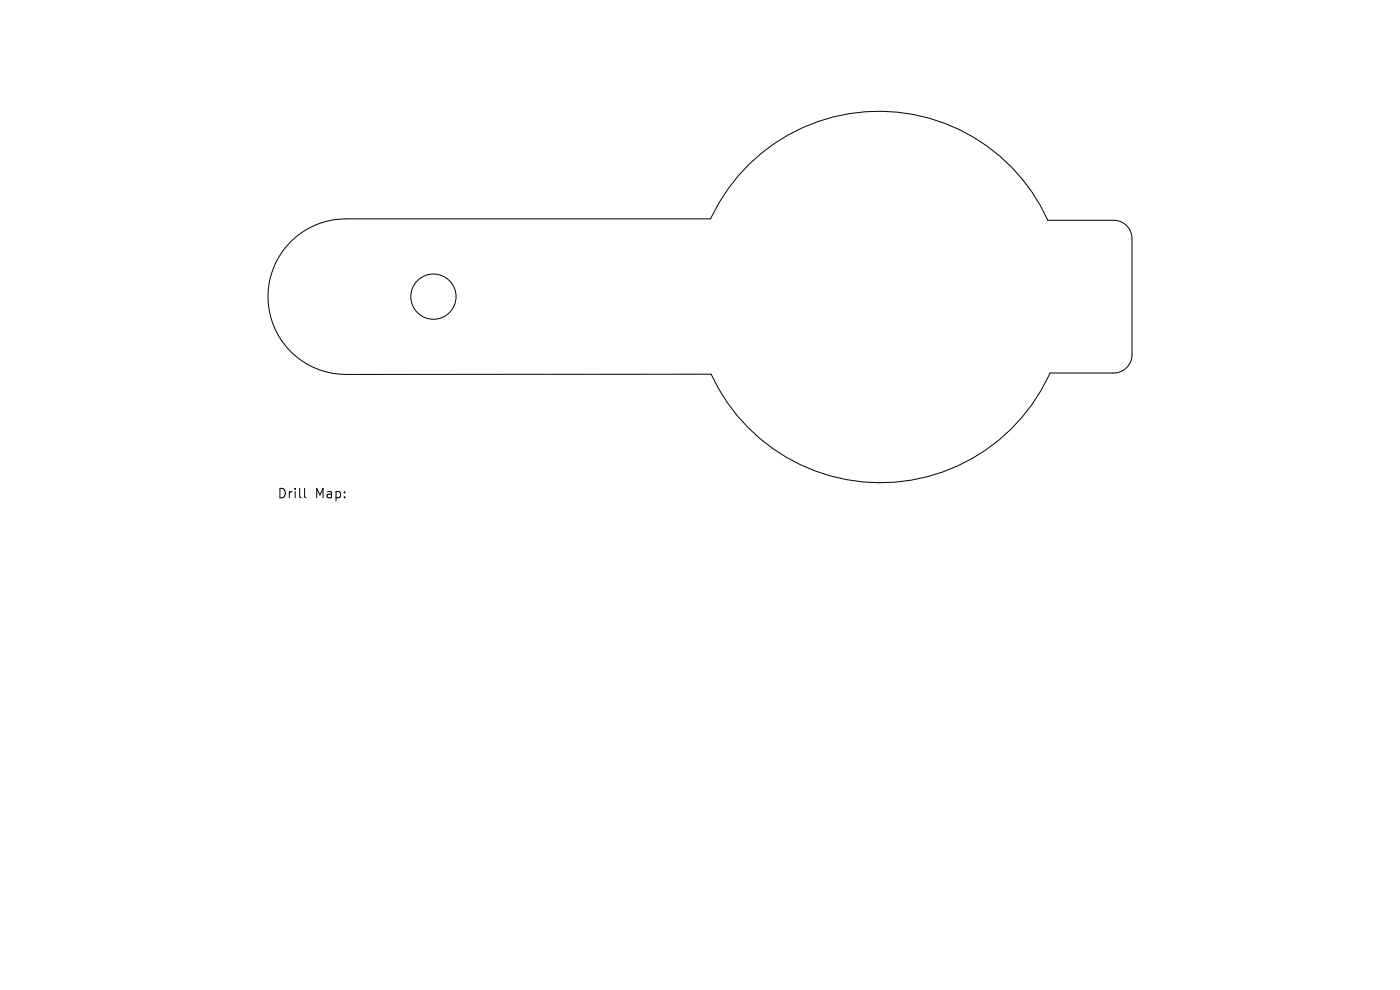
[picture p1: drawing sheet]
<svg xmlns="http://www.w3.org/2000/svg" width="297mm" height="210mm" viewBox="0 0 297 210" stroke-linecap="round" stroke-linejoin="round" font-family="sans-serif">
<defs><g id="words">
<g font-size="2.8">
<text x="58.8" y="106">Drill</text>
<text x="66.8" y="106">Map:</text>
</g>
</g></defs>
<g fill="none" stroke="#000" stroke-width=".21">
<path d="M61.7 51.3a16.5 16.5 0 0 1 11.7-4.9h77.4a39.3 39.3 0 0 1 35.8-22.8 39.3 39.3 0 0 1 35.7 23.1h14a3.9 3.9 0 0 1 3.9 3.9v24.6a3.9 3.9 0 0 1-3.9 3.9h-13.5a39.5 39.5 0 0 1-35.9 23.3 39.5 39.5 0 0 1-36-23h-77.5a16.5 16.5 0 0 1-15.3-10.2 16.5 16.5 0 0 1 3.6-17.9zM64.6 103.6v1.7l.3 .3"/>
<circle cx="92" cy="62.9" r="4.8"/>
</g>
<use href="#words"/>
</svg>
